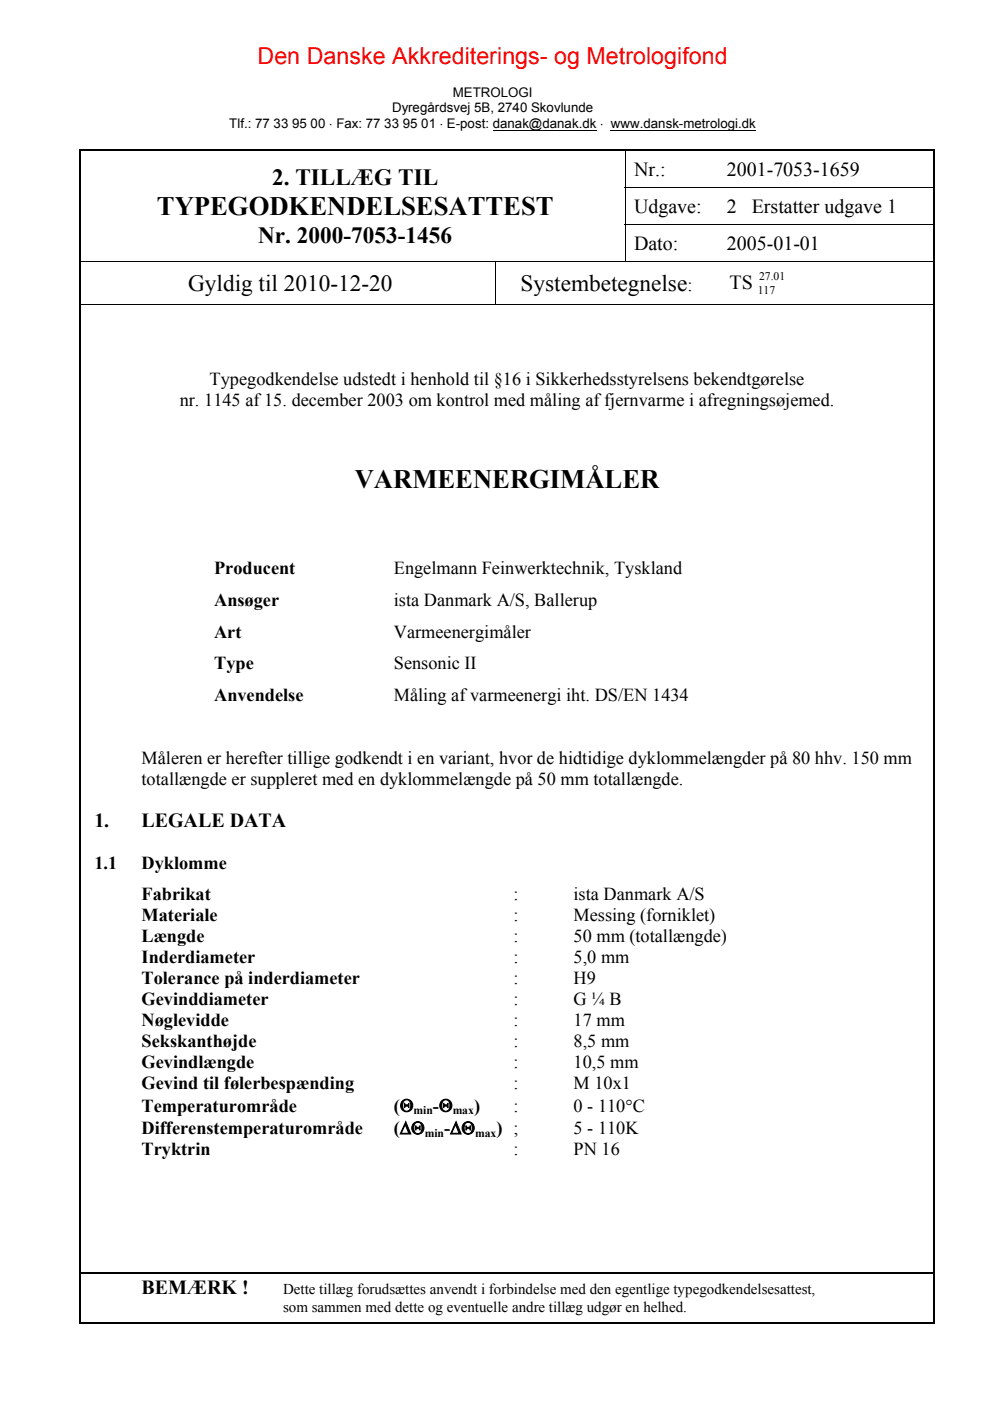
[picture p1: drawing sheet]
<svg xmlns="http://www.w3.org/2000/svg" width="210mm" height="297mm" viewBox="0 0 210 297" stroke-linecap="round" stroke-linejoin="round" font-family="sans-serif">
<defs><g id="words">
<g font-size="5.7">
<text x="33.3" y="45.6">TYPEGODKENDELSESATTEST</text>
<text x="75.2" y="103.5">VARMEENERGIMÅLER</text>
</g>
<text font-size="4.9" fill="#f00" x="54.6" y="13.6">Den Danske Akkrediterings- og Metrologifond</text>
<g font-size="4.9">
<text x="57.7" y="39.3">2. TILLÆG TIL</text>
<text x="54.7" y="51.5">Nr. 2000-7053-1456</text>
<text x="39.9" y="61.7">Gyldig til 2010-12-20</text>
<text x="110.4" y="61.7">Systembetegnelse</text>
</g>
<g font-size="4.2">
<text x="134.4" y="37.3">Nr.:</text>
<text x="154.1" y="37.3">2001-7053-1659</text>
<text x="134.4" y="45.2">Udgave:</text>
<text x="154.1" y="45.2">2</text>
<text x="159.4" y="45.2">Erstatter udgave 1</text>
<text x="134.4" y="52.9">Dato:</text>
<text x="154.1" y="52.9">2005-01-01</text>
<text x="154.7" y="61.2">TS</text>
<text x="20" y="175.4">1.</text>
<text x="30" y="175.4">LEGALE DATA</text>
<text x="30" y="274.4">BEMÆRK !</text>
</g>
<g font-size="3.9">
<text x="145.8" y="61.7">:</text>
<text x="44.5" y="81.6">Typegodkendelse udstedt i henhold til §16 i Sikkerhedsstyrelsens bekendtgørelse</text>
<text x="38.1" y="86.1">nr. 1145 af 15. december 2003 om kontrol med måling af fjernvarme i afregningsøjemed.</text>
<text x="45.4" y="121.8">Producent</text>
<text x="83.5" y="121.8">Engelmann Feinwerktechnik, Tyskland</text>
<text x="45.4" y="128.5">Ansøger</text>
<text x="83.5" y="128.5">ista Danmark A/S, Ballerup</text>
<text x="45.4" y="135.2">Art</text>
<text x="83.5" y="135.2">Varmeenergimåler</text>
<text x="45.4" y="141.9">Type</text>
<text x="83.5" y="141.9">Sensonic II</text>
<text x="45.4" y="148.5">Anvendelse</text>
<text x="83.5" y="148.5">Måling af varmeenergi iht. DS/EN 1434</text>
<text x="30" y="161.9">Måleren er herefter tillige godkendt i en variant, hvor de hidtidige dyklommelængder på 80 hhv. 150 mm</text>
<text x="30" y="166.4">totallængde er suppleret med en dyklommelængde på 50 mm totallængde.</text>
<text x="20" y="184.2">1.1</text>
<text x="30" y="184.2">Dyklomme</text>
<text x="30" y="190.8">Fabrikat</text>
<text x="108.9" y="190.8">:</text>
<text x="121.6" y="190.8">ista Danmark A/S</text>
<text x="30" y="195.2">Materiale</text>
<text x="108.9" y="195.2">:</text>
<text x="121.6" y="195.2">Messing (forniklet)</text>
<text x="30" y="199.7">Længde</text>
<text x="108.9" y="199.7">:</text>
<text x="121.6" y="199.7">50 mm (totallængde)</text>
<text x="30" y="204.1">Inderdiameter</text>
<text x="30" y="208.6">Tolerance på inderdiameter</text>
<text x="108.9" y="208.6">:</text>
<text x="108.9" y="204.1">:</text>
<text x="121.6" y="208.6">H9</text>
<text x="121.6" y="204.1">5,0 mm</text>
<text x="30" y="213.1">Gevinddiameter</text>
<text x="108.9" y="213.1">:</text>
<text x="121.6" y="213.1">G ¼ B</text>
<text x="30" y="217.5">Nøglevidde</text>
<text x="30" y="222">Sekskanthøjde</text>
<text x="108.9" y="217.5">:</text>
<text x="108.9" y="222">:</text>
<text x="121.6" y="217.5">17 mm</text>
<text x="121.6" y="222">8,5 mm</text>
<text x="30" y="226.4">Gevindlængde</text>
<text x="108.9" y="226.4">:</text>
<text x="121.6" y="226.4">10,5 mm</text>
<text x="30" y="230.9">Gevind til følerbespænding</text>
<text x="108.9" y="230.9">:</text>
<text x="121.6" y="230.9">M 10x1</text>
<text x="30" y="235.7">Temperaturområde</text>
<text x="83.5" y="235.7">(Θ</text>
<text x="91.8" y="235.7">-Θ</text>
<text x="100.5" y="235.7">)</text>
<text x="108.9" y="235.7">:</text>
<text x="121.6" y="235.7">0 - 110°C</text>
<text x="30" y="240.4">Differenstemperaturområde</text>
<text x="30" y="244.9">Tryktrin</text>
<text x="83.5" y="240.4">(∆Θ</text>
<text x="94.2" y="240.4">-∆Θ</text>
<text x="105.3" y="240.4">) ;</text>
<text x="108.9" y="244.9">:</text>
<text x="121.6" y="244.9">PN 16</text>
<text x="121.6" y="240.4">5 - 110K</text>
</g>
<g font-size="3.2">
<text x="60" y="274.4">Dette tillæg forudsættes anvendt i forbindelse med den egentlige typegodkendelsesattest,</text>
<text x="60" y="278.2">som sammen med dette og eventuelle andre tillæg udgør en helhed.</text>
</g>
<g font-size="2.8">
<text x="83.1" y="23.7">Dyregårdsvej 5B, 2740 Skovlunde</text>
<text x="96" y="20.5">METROLOGI</text>
<text x="48.6" y="27.2">Tlf.: 77 33 95 00 ⋅ Fax: 77 33 95 01 ⋅ E-post: danak@danak.dk ⋅ www.dansk-metrologi.dk</text>
</g>
<g font-size="2.5">
<text x="160.9" y="59.3">27.01</text>
<text x="160.7" y="62.2">117</text>
<text x="87.7" y="236.2">min</text>
<text x="96" y="236.2">max</text>
<text x="90.1" y="241">min</text>
<text x="100.7" y="241">max</text>
</g>
</g></defs>
<path d="M16.8 31.7h.4v.3h-.4zM197.8 31.7h.4v.3h-.4zM17.2 55.3h.2v.2h-.2zM17.2 64.5h.2v.1h-.2zM151.9 64.5h.2v.1h-.2zM196.8 64.5h.2v.1h-.2zM16.8 280.4h.4v.4h-.4zM197.8 280.4h.4v.4h-.4z" fill="#000"/>
<path d="M16.8 31.8h181.4M17 32v248.4M198 32v248.4M16.8 280.6h181.4" fill="none" stroke="#000" stroke-width=".34"/>
<path d="M132.4 39.8h65.4M132.5 32v7.8M132.5 39.9v7.6M17.2 55.4h180.6M105 55.5v9.1M132.4 47.6h65.4M132.5 47.7v7.6M17.2 64.5h87.7M105.1 64.5h92.7" fill="none" stroke="#000" stroke-width=".21"/>
<path d="M17.2 269.8h2.8v5.6h-2.8z" fill="#fff"/>
<path d="M17.2 269.9h180.6" fill="none" stroke="#000" stroke-width=".34"/>
<path d="M104.5 27.6h22M129.5 27.6h30.8" fill="none" stroke="#000" stroke-width=".21"/>
<use href="#words"/>
</svg>
